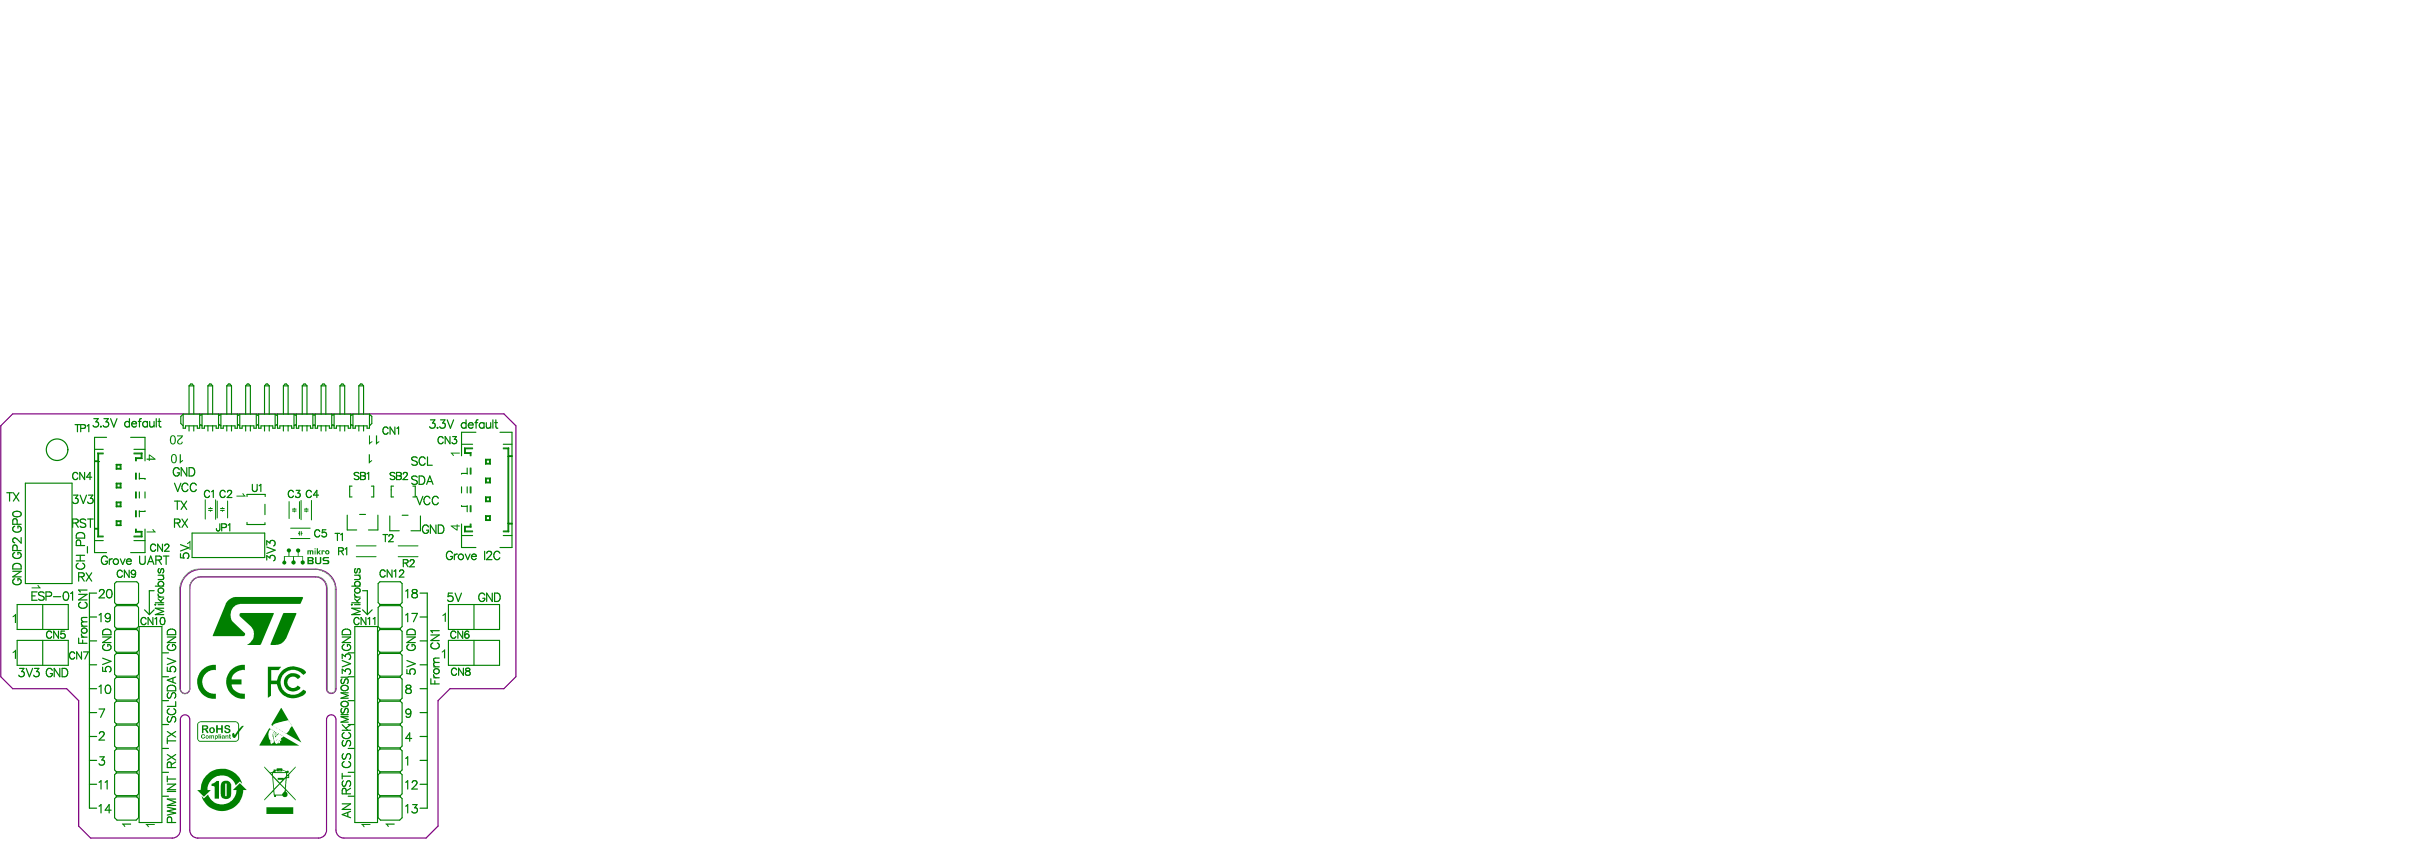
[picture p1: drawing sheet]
<svg xmlns="http://www.w3.org/2000/svg" width="858mm" height="297mm" viewBox="0 0 858 297" stroke-linecap="round" stroke-linejoin="round" font-family="sans-serif">
<path d="M65.4 203.3a7.3 7.3 0 0 1 5.5-2.5h40.5a7.1 7.1 0 0 1 7.1 7.2v35a1.66 1.66 0 0 1-1.6 1.6 1.66 1.66 0 0 1-1.7-1.6v-35.6a4 4 0 0 0-4-3.9h-40.3a4 4 0 0 0-4 3.9v35.6a1.66 1.66 0 0 1-1.6 1.6 1.66 1.66 0 0 1-1.7-1.6v-34.9a7.2 7.2 0 0 1 1.8-4.8zM63.6 253.9v38.9a2.81 2.81 0 0 1-2.8 2.8h-28.8l-4.3-4.2v-44.2l-4.2-4.2h-19l-4.2-4.3v-88.5l4.2-4.2h173.3l4.2 4.2v88.5l-4.2 4.3h-19l-4.3 4.2v44.2l-4.2 4.2h-29a2.81 2.81 0 0 1-2.8-2.8v-38.9M63.6 253.8a1.66 1.66 0 0 1 1.7-1.6 1.66 1.66 0 0 1 1.6 1.6M66.9 253.9v38.9a2.81 2.81 0 0 0 2.9 2.8h42.6a2.81 2.81 0 0 0 2.8-2.8v-38.9M115.2 253.8a1.66 1.66 0 0 1 1.7-1.6 1.66 1.66 0 0 1 1.6 1.6" fill="none" stroke="#800080" stroke-width=".42"/>
<path d="M65.2 203.3l2.3-1.9 2-.6h42.8a7.8 7.8 0 0 1 6 5.8v37.2a1.66 1.66 0 0 1-2.9-.3v-36.4a3.7 3.7 0 0 0-3.6-3.6h-41.7l-.7 .2a4.8 4.8 0 0 0-2.5 3.2v36.6a1.76 1.76 0 0 1-2 1.2 1.76 1.76 0 0 1-1.5-1.8v-35.8l.6-1.9z" fill="none" stroke="#808080" stroke-width=".35"/>
<path d="M31.6 217.7h2.5M31.6 209.2h2.5M31.6 234.5h2.5M31.6 226.1h2.5M31.6 259.8h2.5M31.6 251.4h2.5M31.6 243h2.5M31.6 276.7h2.5M31.6 268.2h2.5M31.6 285.1h2.5" fill="none" stroke="#008000" stroke-width=".42"/>
<path d="M36.4 159.8h-1.9v2.8l.3 .2M33.4 186.4h1.4l-.3 .2h-1.1zM33.4 190.7h3M34.5 186.6v2.8M34.5 189.1h1.9M34.5 189.4h1.9M34.8 189.1l-.3 .3" fill="none" stroke="#008000" stroke-width=".4"/>
<circle cx="34.8" cy="162.8" r=".2" fill="#008000"/>
<g fill="none" stroke="#008000" stroke-width=".4">
<path d="M67.3 135.5h.5l.6 .6h-1.7zM73.9 135.5h.5l.6 .6h-1.6zM80.6 135.5h.5l.6 .6h-1.7zM87.2 135.5h.5l.6 .6h-1.6zM93.9 135.5h.5l.6 .6h-1.7zM100.6 135.5h.5l.5 .6h-1.6zM107.2 135.5h.5l.6 .6h-1.7zM113.9 135.5h.5l.5 .6h-1.6zM120.5 135.5h.5l.6 .6h-1.7zM127.2 135.5h.5l.6 .6h-1.7zM33.4 158.5h3M34.5 159.8l.3 .3"/>
<path d="M47.2 159.8h2.9M50.1 159.8l-.3 .3v1.4M50.1 159.8v2M63.8 146.9v2.5M70.9 146.5l-.5-.4v5h-.8v-.9h-4.2v.9M70.9 149.8l-.5 .4M73.4 146.1h3.7M77.1 146.1v5h-.8v-.9h-4.2v.9M77.1 146.1l.4 .4 .4-.4v5M77.1 150.2l.4-.4 .4 .4M80 146.1h3.8M83.8 146.1v5h-.9v-.9h-4.1v.9"/>
<path d="M83.8 150.2l.4-.4 .4 .4M83.8 146.1l.4 .4 .4-.4v5M86.7 146.1h3.7M90.4 146.1v5h-.8v-.9h-4.2v.9M90.4 150.2l.4-.4 .4 .4M90.4 146.1l.4 .4 .4-.4v5M93.3 146.1h3.8M97.1 146.1v5h-.9v-.9h-4.1v.9M97.1 150.2l.4-.4 .4 .4M97.1 146.1l.4 .4 .4-.4v5M100 146.1h3.7M103.7 146.1v5h-.8v-.9h-4.2v.9"/>
<path d="M103.7 150.2l.4-.4 .4 .4M103.7 146.1l.4 .4 .4-.4v5M106.6 146.1h3.8M110.4 146.1v5h-.9v-.9h-2.9M110.4 150.2l.4-.4 .4 .4M110.4 146.1l.4 .4 .4-.4v5M113.3 146.1h3.7M117 146.1v5h-.8v-.9h-2.9M117 150.2l.4-.4 .5 .4M117 146.1l.4 .4 .5-.4v5M119.9 146.1h3.8M123.7 146.1v5h-.8v-.9h-3"/>
<path d="M123.7 150.2l.4-.4 .4 .4M123.7 146.1l.4 .4 .4-.4v5M126.6 146.1h3.7M130.3 146.1v5h-.8v-.9h-2.9M130.3 146.1l.9 .8v2.5l-.9 .8M163.9 158.1l.2 .2M164.1 159.7l-.2 .3M34.5 162.6h-1.1v.2h1.4M34.5 160.1h1.9M41 170.5v1.6M41 177.1v1.7M41 177.1h1.7"/>
<path d="M41 178.8h1.7M41 177.1l.3 .3M41 170.5l.3 .2M41 172.1h1.7M41 170.5h1.7M41.3 164.1v1.1h1.1v-1.1M41.3 170.7v1.2M41.3 177.4v1.1M41.3 178.5l-.3 .3M41.3 178.5h1.1M41.3 177.4h1.1M41.3 171.9l-.3 .2"/>
<path d="M41.3 170.7h1.1M41.3 171.9h1.1M41.3 164.1l-.3-.3h1.7l-.3 .3M41.3 164.1h1.1M42.4 170.7v1.2M42.4 177.4v1.1M42.4 178.5l.3 .3M42.4 171.9l.3 .2M42.7 170.5v1.6M42.7 177.1v1.7M42.7 177.1l-.3 .3M42.7 170.5l-.3 .2"/>
<path d="M47.2 160.1h2.9M47.8 161.5v1.1M47.8 166.9v2.2M47.8 173.5v2.2M47.8 161.5l.3 .3M47.8 161.5h2M48.1 161.8v.8M48.1 166.9v2.2M48.1 173.5v2.2M48.1 161.8h2M49.2 166.9v2.2M49.2 173.5v2.2"/>
<path d="M49.8 161.5l.3 .3M87.1 174.4v.8M93.6 174.4v.8M123.4 172.8v2.5h.8M123.4 171.5h.8M131 175.3h.8M131 171.5h.8M138 172.8v2.5h.8M138 171.5h.8M162.8 178.4v.2h2M164.8 167h-2v.3M171.3 162l.3 .3v1.1l-.3 .3z"/>
<path d="M171.3 168.7l.3 .2v1.2l-.3 .2zM171.3 175.3l.3 .3v1.1l-.3 .3zM41 183.7l.3 .3M41 185.4h1.7M41 183.7v1.7M41 183.7h1.7M41.3 185.2l-.3 .2M41.3 184h1.1M41.3 184v1.2M41.3 185.2h1.1M42.4 185.2l.3 .2M42.4 184v1.2"/>
<path d="M42.7 183.7l-.3 .3M42.7 183.7v1.7M47.2 189.4h2.9M47.2 189.1h2.9M47.8 180.2v2.1M47.8 186.6v1.1M47.8 187.7h2M48.1 180.2v2.1M48.1 186.6v.9M48.1 187.5h2M48.1 187.5l-.3 .2M49.2 180.2v2.1"/>
<path d="M49.8 187.7v1.4l.3 .3M50.1 187.5v1.9M50.1 187.5l-.3 .2M87.1 184.3v.7M93.5 184.4v.6M126.9 181.5h2M141.9 181.8h2.1M164.1 187.3l-.2 .3M171.3 182l.3 .2v1.2l-.3 .2zM41.1 213.2v.5l-.7 .6M41.1 205.2l-.7 .7M48.2 213.2v.5l.7 .6"/>
<path d="M48.2 205.2l.7 .7M134 213.2v.5l-.6 .6M134 205.2l-.6 .7M141.2 213.2v.5l.7 .6M141.2 205.2l.7 .7M40.4 221l.7 .7v.4l-.7 .6M40.4 229.5l.7 .6v.4l-.7 .7M40.4 237.9l.7 .6v.5l-.7 .6M48.9 221l-.7 .7v.4l.7 .6M48.9 229.5l-.7 .6v.4l.7 .7M48.9 237.9l-.7 .6v.5l.7 .6M133.4 221l.6 .7v.4l-.6 .6"/>
<path d="M133.4 229.5l.6 .6v.4l-.6 .7M133.4 237.9l.6 .6v.5l-.6 .6M141.9 221l-.7 .7v.4l.7 .6M141.9 229.5l-.7 .6v.4l.7 .7M141.9 237.9l-.7 .6v.5l.7 .6M40.4 254.8l.7 .6v.4l-.7 .6M41.1 247v.4l-.7 .6M48.2 247v.4l.7 .6M48.9 254.8l-.7 .6v.4l.7 .6M133.4 254.8l.6 .6v.4l-.6 .6M134 247v.4l-.6 .6M141.2 247v.4l.7 .6"/>
<path d="M141.9 254.8l-.7 .6v.4l.7 .6M40.4 263.2l.7 .6v.4l-.7 .7M40.4 271.6l.7 .7v.4l-.7 .6M48.9 263.2l-.7 .6v.4l.7 .7M48.9 271.6l-.7 .7v.4l.7 .6M133.4 263.2l.6 .6v.4l-.6 .7M133.4 271.6l.6 .7v.4l-.6 .6M141.9 263.2l-.7 .6v.4l.7 .7M141.9 271.6l-.7 .7v.4l.7 .6M40.4 288.5l.9 .8M41.1 280.7v.4l-.7 .6M48.2 280.7v.4l.7 .6"/>
<path d="M48.9 288.5l-.9 .8M133.4 288.5l.8 .8M134 280.7v.4l-.6 .6M141.2 280.7v.4l.7 .6M141.9 288.5l-.9 .8"/>
</g>
<g fill="none" stroke="#008000" stroke-width=".42">
<path d="M52.7 208.4h1.7M54.4 215.1l-1.7 1.7M127.9 208.4h1.7M127.9 215.1l1.7 1.7 1.7-1.7M148.2 217.7h2.5M148.2 209.2h2.5M122.8 238.7h2.1M122.8 230.3h2.1M148.2 234.5h2.5M148.2 226.1h2.5M122.8 255.6h2.1M122.8 247.2h2.1"/>
<path d="M148.2 259.8h2.5M148.2 251.4h2.5M148.2 243h2.5M122.8 272.5h2.1M122.8 264h2.1M148.2 276.7h2.5M148.2 268.2h2.5M122.8 280.9h2.1M148.2 285.1h2.5"/>
</g>
<g fill="none" stroke="#008000" stroke-width=".35">
<path d="M73.6 179.4h1.3M103.2 179.6h1.3M107.4 179.6h1.3M73.6 180.1h1.3M74.2 180.1v.3M78.5 180.1v.3M103.2 180.3h1.3M103.8 180.3v.3M105.6 187.5v1.3M106.3 187.5v1.3M106.3 188.2h.3M107.4 180.3h1.3"/>
<path d="M108 180.3v.3"/>
</g>
<circle cx="179.2" cy="184.6" r=".2" fill="#008000"/>
<g fill="none" stroke="#008000" stroke-width=".4">
<path d="M66.7 136.1v10M68.4 136.1v10M73.4 136.1v10h-2.1M75 136.1v10M80 136.1v10h-2.1M81.7 136.1v10M86.7 136.1v10h-2.1M88.3 136.1v10M93.3 136.1v10h-2.1M95 136.1v10M100 136.1v10h-2.1M101.6 136.1v10"/>
<path d="M106.6 136.1v10h-2.1M108.3 136.1v10M113.3 136.1v10h-2.1M114.9 136.1v10M119.9 136.1v10h-2M121.6 136.1v10M126.6 136.1v10h-2.1M128.3 136.1v10M37.6 154.3h-4.2v40.6h4.2M46.1 154.3h5.1v8.3M47.2 158.5h4M63.8 149.4l.8 .8"/>
<path d="M64.6 146.1v5h.8M64.6 146.1l-.8 .8M64.6 146.1h5.8M66.7 150.2v1.9M68.4 150.2v1.9M70.9 149.8l.4 .4M71.3 146.1v5h.8M71.3 146.1l-.4 .4M73.4 150.2v1.9M75 150.2v1.9M77.9 151.1h.9M80 150.2v1.9"/>
<path d="M81.7 150.2v1.9M84.6 151.1h.8M86.7 150.2v1.9M88.3 150.2v1.9M91.2 151.1h.9M93.3 150.2v1.9M95 150.2v1.9M97.9 151.1h.8M100 150.2v1.9M101.6 150.2v1.9M104.5 151.1h.9v-.9h1.2v1.9M108.3 150.2v1.9"/>
<path d="M111.2 151.1h.8v-.9h1.3v1.9M114.9 150.2v1.9M117.9 151.1h.8v-.9h1.2v1.9M121.6 150.2v1.9M124.5 151.1h.8v-.9h1.3v1.9M128.3 150.2v1.9M162.8 156.7h3.9M163.9 158.3h2.8M164.1 158.3v1.4h2M165.9 160v.8M166.1 159.7v1.1M166.1 159.7l-.2 .3"/>
<path d="M166.7 158.1h-2.8v1.9h2M167.9 152.5h-5.1v8.3M176.4 152.5h4.2v40.7h-4.2M177.5 158.1h2M177.5 158.3h2M177.5 156.7h3.1M179.5 158.1l-.3 .2v29l.3 .3M179.5 158.1v2.7M8.9 170.5h16.5v35.4h-16.5zM34.5 162.8v23.6M34.8 160.1v29M41 165.5h1.7"/>
<path d="M41 163.8v1.7M41.3 165.2l-.3 .3M42.4 165.2l.3 .3M42.7 163.8v1.7M49.2 168.8h2v.3M51.2 173.5v2.2M87.1 174.4h6.5M93.5 177.9v3.7M123.4 171.5v1.3M131.8 171.5v3.8M138 171.5v1.3M145.7 171.5h.8v3.8h-.8"/>
<path d="M162.8 171.7v2.2M164.8 165.1v2.2M164.8 171.7v2.2M164.8 178.4v2.1M165.9 165.1v2.2M165.9 171.7v2.2M165.9 178.4v2.1M166.1 165.1v2.2M166.1 171.7v2.2M166.1 178.4v2.1M171.3 175.3h1.7M171.3 177h1.7"/>
<path d="M171.3 170.3h1.7M171.3 168.7h1.7M171.3 162h1.7M171.3 163.7h1.7M171.6 176.7h1.1M171.6 175.6h1.1M171.6 168.9h1.1M171.6 170.1h1.1M171.6 163.4h1.1M171.6 162.3h1.1M172.7 162.3v1.1M172.7 168.9v1.2"/>
<path d="M172.7 175.6v1.1M172.7 176.7l.3 .3M172.7 170.1l.3 .2M172.7 163.4l.3 .3M173 162v1.7M173 168.7v1.6M173 175.3v1.7M173 175.3l-.3 .3M173 168.7l-.3 .2M173 162l-.3 .3M179.5 160.8h1.1M179.5 160.8l-.3 .2h1.4"/>
<path d="M179.5 161v23.6M47.2 190.7h4M51.2 186.6v8.3h-5.1M51.2 180.2v.2h-2M67.8 188.1h25.6v8.6h-25.6zM87.1 185h6.4M122.5 181.7v5.3h3.3M133.3 181.7v5.3h-3.3M137.5 182v5.2h3.3M148.3 182v5.2h-3.3M162.8 184.9v8.3h5.1M162.8 188.9h3.9"/>
<path d="M163.9 185.7l.2 .2M163.9 185.7v1.9h2.8M163.9 187.3h2.8M163.9 185.7h2M164.1 185.9v1.4M164.1 185.9h2M165.9 184.9v.8M165.9 185.7l.2 .2M166.1 184.9v1M171.3 182h1.7M171.3 183.6h1.7M171.6 183.4h1.1"/>
<path d="M171.6 182.2h1.1M172.7 183.4l.3 .2M172.7 182.2v1.2M173 182l-.3 .2M173 182v1.6M177.5 188.9h3.1M177.5 187.3h2M177.5 187.6h2M179.5 184.9h1.1M179.5 184.9v2.7M180.6 184.6h-1.4l.3 .3M6.1 213.3h18v8.8h-18z"/>
<path d="M15.1 213.3v8.8M40.4 205.9v6.7l.7 .6h7.1l.7-.6v-6.7M40.4 214.3v6.7M41.1 213.7h7.1M41.1 205.2h7.1M48.9 214.3v6.7M133.4 205.9v6.7l.6 .6h7.2l.7-.6v-6.7M133.4 214.3v6.7M134 213.7h7.2M134 205.2h7.2M141.9 214.3v6.7M158.2 213.3h18v8.8h-18z"/>
<path d="M167.2 213.3v8.8M6.1 225.9h18v8.8h-18zM15.1 225.9v8.8M40.4 222.7v6.8M40.4 231.2v6.7M40.4 239.6v6.7l.7 .7h7.1l.7-.7v-6.7M41.1 238.5h7.1M41.1 239h7.1M41.1 230.1h7.1M41.1 230.5h7.1M41.1 222.1h7.1M41.1 221.7h7.1"/>
<path d="M48.9 222.7v6.8M48.9 231.2v6.7M49.1 221h8v69.2h-8zM125.2 221h8v69.2h-8zM133.4 222.7v6.8M133.4 231.2v6.7M133.4 239.6v6.7l.6 .7h7.2l.7-.7v-6.7M134 238.5h7.2M134 239h7.2M134 230.1h7.2M134 230.5h7.2M134 222.1h7.2"/>
<path d="M134 221.7h7.2M141.9 222.7v6.8M141.9 231.2v6.7M158.2 225.9h18v8.8h-18zM167.2 225.9v8.8M40.4 248v6.8M40.4 256.4v6.8M41.1 255.4h7.1M41.1 255.8h7.1M41.1 247.4h7.1M48.9 248v6.8M48.9 256.4v6.8"/>
<path d="M133.4 248v6.8M133.4 256.4v6.8M134 255.4h7.2M134 255.8h7.2M134 247.4h7.2M141.9 248v6.8M141.9 256.4v6.8M40.4 264.9v6.7M40.4 273.3v6.8l.7 .6h7.1l.7-.6v-6.8M41.1 272.3h7.1M41.1 272.7h7.1M41.1 263.8h7.1"/>
<path d="M41.1 264.2h7.1M48.9 264.9v6.7M133.4 264.9v6.7M133.4 273.3v6.8l.6 .6h7.2l.7-.6v-6.8M134 272.3h7.2M134 272.7h7.2M134 263.8h7.2M134 264.2h7.2M141.9 264.9v6.7M40.4 281.7v6.8M41.1 281.1h7.1M41.3 289.3h6.7"/>
<path d="M48.9 281.7v6.8M133.4 281.7v6.8M134 281.1h7.2M134.2 289.3h6.8M141.9 281.7v6.8"/>
</g>
<g fill="none" stroke="#008000" stroke-width=".35">
<path d="M72.4 176.3v6.8M74.2 179.1v.3M76.1 176.3v6.9M76.6 176.7v6M77.8 179.4h1.3M78.5 179.1v.3M80.3 176.7v6M102 177v5.9M103.8 179.3v.3M105.6 177v5.9M106.2 176.5v6.8M108 179.3v.3"/>
<path d="M109.9 176.5v6.9M77.8 180.1h1.3M102.5 190h6.8M102.5 186.3h6.9M105.3 188.2h.3M125.7 196.4h7M125.7 192.6h7M140.5 196.4h7M140.5 192.6h7"/>
</g>
<path d="M31.6 209.2v75.9M52.7 208.4v8.4l-1.7-1.7M129.6 208.4v8.4M150.7 209.2v75.9M57.3 238.7h2.1M57.3 230.3h2.1M57.3 255.6h2.1M57.3 247.2h2.1M57.3 272.5h2.1M57.3 264h2.1M57.3 280.9h2.1" fill="none" stroke="#008000" stroke-width=".42"/>
<g fill="#008000">
<path d="M4.5 230l1.2-.8v3.2h-.5v-2.4l-.6 .4z"/>
<path d="M11.2 207.2h2.5l-.5-.7 .4-.1 .8 1.2h-3.2z"/>
<path d="M51.4 290.7h3.2v.3h-2.4l.5 .8h-.5z"/>
<path d="M51.7 187.5h2.5l-.4-.7 .3-.1 .8 1.1h-3.2z"/>
<path d="M63.4 160.3h.4v2.4l.8-.4v.3l-1 .9h-.2z"/>
<path d="M62.5 153.6h2.1l-.4 .8-.6 .6a.76 .76 0 0 0-.7 .8 .76 .76 0 0 0 .8 .7l.4-.7 .4 .1a1.03 1.03 0 0 1-1.7 .7 1.03 1.03 0 0 1 .4-1.8l.8-.9h-1.5z"/>
<path d="M52.5 160.4h.3l2.1 1.5v.3h-2.1v.4h-.3v-.4h-.8v-.4h.8zM52.8 160.8v1h1.5z"/>
<path d="M60.6 160.5a1.17 1.17 0 0 1 1.5 0 1.17 1.17 0 0 1 .3 1.5l-.1 .5a1.01 1.01 0 0 1-1.3 .9 1.01 1.01 0 0 1-.7-1.4zM60.9 160.8l-.2 1.2a.77 .77 0 0 0 .2 .8 .77 .77 0 0 0 .8 .2l.3-1.3a.78 .78 0 0 0-.1-.9 .78 .78 0 0 0-.9-.2z"/>
<path d="M60.2 153.9a1.11 1.11 0 0 1 1.4-.2 1.11 1.11 0 0 1 .4 1.3v.4a1.11 1.11 0 0 1-1 1.4 1.11 1.11 0 0 1-1.1-1.4zM60.5 154.1l-.2 1.2a.75 .75 0 0 0 .2 .9 .75 .75 0 0 0 .9 0l.2-1.1a.75 .75 0 0 0-.1-1 .75 .75 0 0 0-1 0z"/>
</g>
<path d="M73.9 173.6a.93 .93 0 0 0-1-.6 .93 .93 0 0 0-.8 .9v.6a.93 .93 0 0 0 .8 1 .93 .93 0 0 0 1-.6M74.6 173.5l.6-.5v2.5M119.5 194.4l1.4-.1 .2-.4-.1-.4-1.5-.3v2.5M120.3 194.4l.8 1.3M121.7 193.7l.6-.5v2.5" fill="none" stroke="#008000" stroke-width=".42"/>
<g fill="#008000">
<path d="M127.5 290.7h3.2v.3h-2.5l.5 .8h-.5z"/>
<path d="M130.1 160.3h.4v2.4l.8-.4v.3l-1 .9h-.2z"/>
</g>
<path d="M143.4 241.8a.6 .6 0 0 0 .3 1 1.06 1.06 0 0 1 1.2 .4 1.06 1.06 0 0 1-.1 1.3l-1 .1a.85 .85 0 0 1-.7-.9 .85 .85 0 0 1 .9-.7l.5-.2a.6 .6 0 0 0 .3-1z" fill="none" stroke="#008000" stroke-width=".42"/>
<g fill="#008000">
<path d="M155.9 229.8l1.1-.7v3.2h-.4v-2.5l-.7 .4z"/>
<path d="M156.1 216.9l1.2-.7v3.2h-.4v-2.5l-.7 .4z"/>
<path d="M4.5 217.3l1.2-.7v3.2h-.5v-2.5l-.6 .5z"/>
</g>
<g fill="none" stroke="#008000" stroke-width=".42">
<path d="M4.6 180.8a1.89 1.89 0 0 1 2.9 .4v.3a1.71 1.71 0 0 1-3 0zM4.6 199.3a1.65 1.65 0 0 1 2.9 .4v1h-3zM5.2 185.6a1.08 1.08 0 0 0-.7 1.3 1.08 1.08 0 0 0 1.1 .8h.7a1.06 1.06 0 0 0 1.2-1 1.06 1.06 0 0 0-1.2-1.1v.7M6.1 185v-1.3a.78 .78 0 0 0-.8-.7 .78 .78 0 0 0-.8 .7v1.3h3M4.5 201.5h3l-3 2h3M5.2 204.2a1.08 1.08 0 0 0-.7 1.2 1.08 1.08 0 0 0 1.1 .9h.7a1.06 1.06 0 0 0 1.2-1.1 1.06 1.06 0 0 0-1.2-1v.7M59 235.4v1.4l1.3 .1a1.04 1.04 0 0 1 0-1.6 1.04 1.04 0 0 1 1.5 .2 1.04 1.04 0 0 1-.4 1.6M59 224.7h3l-3 2h3M59 232.2l3 1.1-3 1.1M59.2 222.5a1.65 1.65 0 0 1 2.8 .4v1h-3zM59.7 227.4a1.08 1.08 0 0 0-.7 1.2 1.08 1.08 0 0 0 1.1 .9h.8a1.06 1.06 0 0 0 1.1-1.1 1.06 1.06 0 0 0-1.1-1v.7M34.9 250.1h2l-1.4 3"/>
<path d="M35.1 258.8l.5-.7 1 .3a.91 .91 0 0 1-.3 1.3l-1.4 1.4h2M59 258.1l3 1.9M59.4 252.8a1.11 1.11 0 0 0-.4 1.1 1.11 1.11 0 0 0 .7 .9l.4-.3 .6-1.4 .9-.3a1.29 1.29 0 0 1 0 2M59.7 250a1.08 1.08 0 0 0-.7 1.3 1.08 1.08 0 0 0 1.1 .8h.8a1.08 1.08 0 0 0 1.1-.8 1.08 1.08 0 0 0-.7-1.3M62 247.5v1.7h-3M62 258.1l-3 1.9M59 279.2h3M59 276.6h3l-3 2h3M59 274.8h3M59 260.4v1.9M59 273.8v2M59 261.4h3"/>
<path d="M59 284.7l3 .7-3 .7 3 .7-3 .7M60.6 290.2v-1.3a.78 .78 0 0 0-.8-.7 .78 .78 0 0 0-.8 .7v1.3h3M62 281.9h-3l3 1.1-3 1.1h3"/>
</g>
<path d="M66 191.5l1.2-.7v3.2h-.3v-2.5l-.8 .5z" fill="#008000"/>
<g fill="none" stroke="#008000" stroke-width=".42">
<path d="M2.4 173.8h2M3.4 173.8v3M4.7 173.8l2 3M6.7 173.8l-2 3M25.9 174.7h1.6l-.9 1.1a.98 .98 0 0 1 .8 1.6 .98 .98 0 0 1-1.8-.3M27.4 167.3a.93 .93 0 0 0-1-.6 .93 .93 0 0 0-.8 .9v.6a.93 .93 0 0 0 .8 1 .93 .93 0 0 0 1-.6M28.3 174.7l1.1 2.9 1.1-2.9M29.8 166.7v2.5l-1.6-2.5v2.5M31.2 174.7h1.5l-.8 1.1a.98 .98 0 0 1 .7 1.6 .98 .98 0 0 1-1.7-.3M32.4 168.3h-1.9l1.3-1.6v2.5M5.2 194.9a1.08 1.08 0 0 0-.7 1.2 1.08 1.08 0 0 0 1.1 .9h.7a1.06 1.06 0 0 0 1.2-1 1.06 1.06 0 0 0-1.2-1.1v.7M6.1 194.2v-1.2a.78 .78 0 0 0-.8-.8 .78 .78 0 0 0-.8 .8v1.2h3"/>
<path d="M7.5 189.6v2l-1.4-1.4a.89 .89 0 0 0-1.5-.1l-.1 .8 .7 .6M94.1 192.3v-1.5l1.1 .8a.98 .98 0 0 1 1.6-.7 .98 .98 0 0 1-.3 1.7M94.1 197.6v-1.6l1.1 .9a.98 .98 0 0 1 1.6-.8 .98 .98 0 0 1-.3 1.8M94.1 193l3 1.1-3 1.1M27.7 203.5l1.7-.2 .3-.4-.1-.5-.6-.3h-1.3v2.9M28.7 203.5l1 1.5M30.4 202.1l2 2.9M32.4 202.1l-2 2.9M35.1 208.7l.5-.7 1 .3a.91 .91 0 0 1-.3 1.2l-1.4 1.4h2M38 208.1a.96 .96 0 0 1 1.4 .4 1.49 1.49 0 0 1-1 2.4 1.88 1.88 0 0 1-.4-2.8zM18.2 223.2a.93 .93 0 0 0-1-.6 .93 .93 0 0 0-.8 1v.6a.93 .93 0 0 0 .8 1 .93 .93 0 0 0 1-.6M18.4 236.5a1.09 1.09 0 0 0-1.2-.7 1.09 1.09 0 0 0-.9 1.1v.7a1.06 1.06 0 0 0 1.1 1.2 1.06 1.06 0 0 0 1-1.2h-.7"/>
<path d="M20.6 222.6v2.6l-1.7-2.6v2.6M21.1 235.8v2.9l-2-2.9v2.9M21.9 235.8h1a1.57 1.57 0 0 1 1 1.5 1.57 1.57 0 0 1-1 1.4h-1zM22.8 222.6h-1.2l-.1 1.1a.9 .9 0 0 1 1.3 0 .9 .9 0 0 1-.2 1.3 .9 .9 0 0 1-1.3-.3M26.3 230.6a.93 .93 0 0 0-1-.6 .93 .93 0 0 0-.8 .9v.6a.93 .93 0 0 0 .8 1 .93 .93 0 0 0 1-.6M28.7 230v2.5l-1.6-2.5v2.5M29.4 230h1.7l-1.2 2.5M61 239.2v1.5M62 238.8l-3 1.2 3 1.1M120.3 238.9h2.5M120.7 239.5l-.4 .6 .4 1.1 .6-.3 .4-1.2 .4-.2h.4l.3 .6-.3 1.1M120.7 232.4v-1.6l1.1 .9a.98 .98 0 0 1 1.6-.8 .98 .98 0 0 1-.3 1.7"/>
<path d="M120.7 237.6v-1.5l1.1 .8a.98 .98 0 0 1 1.6-.7 .98 .98 0 0 1-.3 1.7M120.7 233l3 1.1-3 1.2M120.7 224.7h3l-3 2h3M120.9 222.5a1.65 1.65 0 0 1 2.8 .4v1h-3zM121.4 227.4a1.08 1.08 0 0 0-.7 1.2 1.08 1.08 0 0 0 1.1 .9h.8a1.06 1.06 0 0 0 1.1-1.1 1.06 1.06 0 0 0-1.1-1v.7M34.9 242.3l.7-.6v2.9M37.5 241.8a.96 .96 0 0 1 1.4 .5 1.49 1.49 0 0 1-1 2.3 1.88 1.88 0 0 1-.4-2.8zM59.2 242.3a1.65 1.65 0 0 1 2.8 .4v1h-3zM59.4 244.4a1.11 1.11 0 0 0-.4 1 1.11 1.11 0 0 0 .7 .9l.4-.3 .6-1.4 .9-.2a1.29 1.29 0 0 1 0 1.9M120.3 252.1h2.5M120.4 242.2a1.26 1.26 0 0 1 1.6-.5 1.26 1.26 0 0 1 .7 1.5 1.26 1.26 0 0 1-1.5 .5 1.26 1.26 0 0 1-.8-1.5zM120.4 247.9a1.26 1.26 0 0 1 1.6-.5 1.26 1.26 0 0 1 .7 1.4 1.26 1.26 0 0 1-1.5 .5 1.26 1.26 0 0 1-.8-1.4z"/>
<path d="M120.7 249.9l-.4 .6 .4 1.1 .6-.3 .6-1.3 .6-.1 .3 .6-.3 1.1M120.7 257.6h3M120.7 255.7l2 1.9M121.4 258.5a1.08 1.08 0 0 0-.7 1.2 1.08 1.08 0 0 0 1.1 .9h.8a1.08 1.08 0 0 0 1.1-.9 1.08 1.08 0 0 0-.7-1.2M122.8 252.8h-2.5l2.5 1-2.5 1h2.5M122.8 244.4h-2.5l2.5 1-2.5 .9h2.5M123.7 255.7l-1.7 1.2M145 251.1a1.39 1.39 0 0 1-1.2 2l-.5-.4M34.9 276l.7-.6v3M35.2 267h1.6l-.9 1.1a.98 .98 0 0 1 .7 1.6 .98 .98 0 0 1-1.7-.3M37.1 276l.7-.6v3M59 266.2l3 2"/>
<path d="M60.4 270.8l-.1-1.7-.4-.3-.6 .2-.3 .5v1.3h3M62 268.8l-1.6 1M62 266.2l-3 2M120.7 272.8v2M120.7 273.8h3M121.1 261.2a1.11 1.11 0 0 0-.4 1.1 1.11 1.11 0 0 0 .7 .9l.4-.3 .6-1.4 .9-.3a1.29 1.29 0 0 1 0 2M121.1 265.9a1.11 1.11 0 0 0-.4 1 1.11 1.11 0 0 0 .7 .9l.4-.2 .6-1.4 .9-.3a1.29 1.29 0 0 1 0 1.9M121.1 275.5a1.11 1.11 0 0 0-.4 1 1.11 1.11 0 0 0 .7 .9l.4-.3 .6-1.4 .9-.2a1.29 1.29 0 0 1 0 1.9M121.4 268.7a1.08 1.08 0 0 0-.7 1.2 1.08 1.08 0 0 0 1.1 .9h.8a1.08 1.08 0 0 0 1.1-.9 1.08 1.08 0 0 0-.7-1.2M123.7 278.1l-1.6 1M143.1 267.5l.7-.5v2.9M145.2 260.5h-2.1l1.4-1.9v2.9"/>
<path d="M120.7 283.6h3l-3 1.9h3M122.1 280.1l-.1-1.7-.4-.3-.6 .1-.3 .6v1.3h3M122.7 286.7v1.4M123.7 286.2l-3 1.2 3 1.1"/>
<circle cx="144" cy="251" r=".92"/>
</g>
<g fill="#008000">
<path d="M43 290.5h3.2v.4h-2.4l.4 .6-.3 .2z"/>
<path d="M83.4 174.9h2.6l-.5-.9h.4l.7 1.2h-3.2z"/>
</g>
<path d="M79.4 173.6a.93 .93 0 0 0-1-.6 .93 .93 0 0 0-.8 .9v.6a.93 .93 0 0 0 .8 1 .93 .93 0 0 0 1-.6M80.3 173.6l.4-.6h.5l.5 .5-.4 .8-1.2 1.2h1.7" fill="none" stroke="#008000" stroke-width=".42"/>
<path d="M111 193.4h.3v.4h-.3zM111.7 193.4h.5v1.3l.5-.5h.5l-.6 .6 .6 .8h-.5l-.5-.7v.7h-.5zM101.3 193.7a.79 .79 0 0 1 1.3 .2 .79 .79 0 0 1-.5 1.1v1.2h3v-1.2a.78 .78 0 0 1-.7-1 .78 .78 0 0 1 1.2-.4 .78 .78 0 0 1 .1 1.1l-.4 .3v1.2h1.6v1.4a.75 .75 0 0 1 .7 1 .75 .75 0 0 1-1.1 .4 .75 .75 0 0 1-.2-1.1l.4-.3v-1.2h-3v1.2a.79 .79 0 0 1 .5 1.2 .79 .79 0 0 1-1.3 0 .79 .79 0 0 1 .5-1.2v-1.2h-2.9v1.2a.75 .75 0 0 1 .6 .9 .75 .75 0 0 1-.8 .6 .75 .75 0 0 1-.7-.7l.6-.7v-1.5h1.6v-1.3l-.6-.5zM114.7 194.8a.8 .8 0 0 1 1.6 0 .8 .8 0 0 1-1.6 0zM108.4 194.2h2.1l.1 1.4h-.5v-1.1h-.4v1.1h-.4v-1.1h-.4v1.1h-.5zM111 194.2h.3v1.4h-.3zM113.4 194.2h1l.1 .2v.3l-.6-.3v1.2h-.5zM115.1 194.8a.4 .4 0 0 0 .8 0 .4 .4 0 0 0-.8 0zM108.4 196.5h1.7l.4 .3a.58 .58 0 0 1-.1 1l.3 .4-.2 .8h-2.1zM111.1 196.5h.6v1.8l.2 .3 .9-.1v-2h.5v2a1.21 1.21 0 0 1-1.1 .5 1.21 1.21 0 0 1-1.1-.8zM113.9 196.8l.4-.3h1.8v.4h-1.5l-.2 .3v.3h1.3a.78 .78 0 0 1 .5 .9 .78 .78 0 0 1-.7 .6h-1.6v-.4l1.6-.1a.85 .85 0 0 0-1.3-.5l-.4-.6zM109 196.9v.6l1.1-.1-.2-.5zM109 198v.5h1.1l-.1-.5z" fill="#008000"/>
<path d="M103.5 173.6a.93 .93 0 0 0-1-.6 .93 .93 0 0 0-.8 .9v.6a.93 .93 0 0 0 .8 1 .93 .93 0 0 0 1-.6M104.5 173h1.3l-.7 .9a.84 .84 0 0 1 .6 1.4 .84 .84 0 0 1-1.5-.3M109.9 173.6a.93 .93 0 0 0-1.1-.6 .93 .93 0 0 0-.8 .9v.6a.93 .93 0 0 0 .8 1 .93 .93 0 0 0 1.1-.6M112.4 174.7h-1.8l1.2-1.7v2.5M112.8 187.5a.93 .93 0 0 0-1-.6 .93 .93 0 0 0-.8 1v.6a.93 .93 0 0 0 .7 .9 .93 .93 0 0 0 1.1-.6M115 186.9h-1.2l-.2 1.1a.9 .9 0 0 1 1.4 0 .9 .9 0 0 1-.2 1.3 .9 .9 0 0 1-1.3-.4M118.2 188.2h1.7M119 188.2v2.5M120.2 188.6l.6-.4v2.5" fill="none" stroke="#008000" stroke-width=".42"/>
<path d="M136 290.5h3.2v.4h-2.4l.4 .6-.4 .2z" fill="#008000"/>
<g fill="none" stroke="#008000" stroke-width=".42">
<path d="M126.6 167l-.6-.3-1.1 .3 .3 .6 1.2 .5 .2 .4v.3l-.6 .4-1.1-.4M127.2 166.7l1.6 .2 .1 .5-.6 .5 .6 .4-.2 .8-1.5 .1zM127.2 167.9h1.1M129.5 167.1l.6-.4v2.5M139.3 167l-.6-.3-1.1 .3 .3 .6 1.2 .5 .2 .4v.3l-.6 .4-1.1-.4M139.9 166.7l1.6 .2 .1 .5-.6 .5 .6 .4-.3 .8-1.4 .1zM139.9 167.9h1.1M142.3 167.3l.4-.6h.5l.5 .4-.4 .9-1.2 1.2h1.7M135.1 188.6h1.7M135.9 188.6v2.5M137.2 189.2l.5-.6h.5l.5 .5-.4 .8-1.2 1.2h1.7M135.9 201.7a.93 .93 0 0 0-1.1-.6 .93 .93 0 0 0-.7 .9v.6a.93 .93 0 0 0 .7 1 .93 .93 0 0 0 1.1-.6"/>
<path d="M138.3 201.1v2.5l-1.7-2.5v2.5M139 201.5l.6-.4v2.5M141 201.7l.5-.6h.4l.5 .4-.3 .9-1.3 1.2h1.7M143.1 208.5l.7-.5v2.9M145.6 208.1a.6 .6 0 0 0 .3 1 1.06 1.06 0 0 1 1.1 .4 1.06 1.06 0 0 1 0 1.3l-1 .1a.85 .85 0 0 1-.8-.9 .85 .85 0 0 1 .9-.8l.6-.1a.6 .6 0 0 0 .3-1zM143.1 276l.7-.6v3M145.4 276.1l.6-.7 1 .3a.91 .91 0 0 1-.3 1.3l-1.4 1.4h2"/>
</g>
<g fill="#008000">
<path d="M132.6 153.6h.4v2.5l.8-.5v.4l-.9 .8h-.3z"/>
<path d="M130.2 153.6h.3v2.5l.8-.5v.4l-.9 .8h-.2z"/>
</g>
<g fill="none" stroke="#008000" stroke-width=".42">
<path d="M159.6 209.2h-1.4l-.1 1.3a1.04 1.04 0 0 1 1.5 0 1.04 1.04 0 0 1-.2 1.5 1.04 1.04 0 0 1-1.5-.4M160.5 209.2l1.2 3 1.1-3M160.8 223.2a.93 .93 0 0 0-1-.6 .93 .93 0 0 0-.8 1v.6a.93 .93 0 0 0 .8 1 .93 .93 0 0 0 1-.6M161.1 236.3a.93 .93 0 0 0-1.1-.6 .93 .93 0 0 0-.7 1v.6a.93 .93 0 0 0 .7 .9 .93 .93 0 0 0 1.1-.6M163.2 222.6v2.6l-1.7-2.6v2.6M163.5 235.7v2.5l-1.7-2.5v2.5M164.4 235.8v.8l.7 .2a.73 .73 0 0 1 .8 .7 .73 .73 0 0 1-.6 .7l-.9-.1-.2-.3a1.26 1.26 0 0 1 1.4-1.2l.1-.5a.96 .96 0 0 0-1.3-.3zM165.4 223l-.1-.2a.82 .82 0 0 0-1.3 .3l-.1 1.2"/>
<circle cx="164.7" cy="224.4" r=".79"/>
</g>
<path d="M159 159.7h3.2v.3h-2.5l.5 .8-.5 .1z" fill="#008000"/>
<g fill="none" stroke="#008000" stroke-width=".42">
<path d="M26.5 149.8h1.7M27.3 149.8v2.5M28.5 151.1l1.4-.1 .3-.4-.2-.6-1.5-.2v2.5M30.7 150.3l.6-.5v2.5M151.9 148.1h1.5l-.8 1.1a.98 .98 0 0 1 .7 1.6 .98 .98 0 0 1-1.7-.3M154.2 150.9h.3zM155.4 148.1h1.6l-.9 1.1a.98 .98 0 0 1 .8 1.6 .98 .98 0 0 1-1.8-.3M156.3 154.6a.93 .93 0 0 0-1-.6 .93 .93 0 0 0-.8 1v.6a.93 .93 0 0 0 .8 .9 .93 .93 0 0 0 1-.6M157.8 148.1l1.1 3 1.1-3M158.7 154v2.5l-1.6-2.5v2.5M159.7 154h1.3l-.7 1a.84 .84 0 0 1 .6 1.3 .84 .84 0 0 1-1.5-.2M164.4 149.5a.94 .94 0 0 0-1.4-.1 .94 .94 0 0 0 0 1.4 .94 .94 0 0 0 1.4-.2"/>
<path d="M164.4 148.1v3M165.2 149.9v.3a.91 .91 0 0 0 .7 .9 .91 .91 0 0 0 1-.5M165.3 149.5a.82 .82 0 0 1 1-.4 .82 .82 0 0 1 .6 .8h-1.7zM167.5 149.1h1M168.7 148.1l-.6 .2-.1 .4v2.4M170.8 149.5a.94 .94 0 0 0-1.4-.1 .94 .94 0 0 0 0 1.4 .94 .94 0 0 0 1.4-.2M170.8 149.1v2M171.6 149.1l.1 1.8 .7 .2 .7-.6M173.1 149.1v2M173.9 148.1v3M174.5 149.1h1M174.9 148.1v2.4l.2 .4 .5 .2"/>
<path d="M61.6 176.8h1.9M62.5 176.8v2.9M63.9 176.8l2 2.9M65.9 176.8l-2 2.9M25.6 184.5l1.7-.1 .3-.5-.1-.5-.6-.3h-1.3v3M26.6 184.5l1 1.6M30.2 183.5a1.11 1.11 0 0 0-1-.4 1.11 1.11 0 0 0-.9 .7l.2 .4 1.5 .6 .2 .8a1.3 1.3 0 0 1-1.9 0M30.9 183.1h2M31.9 183.1v3M54.9 192.6a.93 .93 0 0 0-1-.7 .93 .93 0 0 0-.8 1v.6a.93 .93 0 0 0 .8 1 .93 .93 0 0 0 1-.6M57.3 192v2.5l-1.7-2.5v2.5M58.1 192.6l.5-.6h.5l.5 .4-.4 .9-1.2 1.2h1.7"/>
<path d="M61.6 184.5l1.6-.1 .3-.5-.1-.5-.6-.3h-1.2v3M62.5 184.5l1 1.6M63.7 195.3v1.4l1.2 .2a1.04 1.04 0 0 1 0-1.6 1.04 1.04 0 0 1 1.6 .2 1.04 1.04 0 0 1-.4 1.5M63.7 192.1l2.9 1.2-2.9 1.1M64.2 183.1l2 3M66.2 183.1l-2 3M51.5 218.4a.93 .93 0 0 0-1-.6 .93 .93 0 0 0-.8 1v.6a.93 .93 0 0 0 .8 1 .93 .93 0 0 0 1-.6M53.9 217.8v2.6l-1.7-2.6v2.6M54.6 218.3l.6-.5v2.6M56.9 218a.82 .82 0 0 1 1.2 .3l.1 .6a1.09 1.09 0 0 1-1 1.5 1.61 1.61 0 0 1-.3-2.4zM36.2 235.4v1.4l1.3 .1a1.04 1.04 0 0 1-.1-1.6 1.04 1.04 0 0 1 1.6 .2 1.04 1.04 0 0 1-.4 1.6M36.2 232.2l3 1.1-3 1.1"/>
<path d="M36.2 224.7h3l-3 2h3M36.3 222.5a1.65 1.65 0 0 1 2.9 .4v1h-3zM36.9 227.4a1.08 1.08 0 0 0-.7 1.2 1.08 1.08 0 0 0 1.1 .9h.7a1.06 1.06 0 0 0 1.2-1.1 1.06 1.06 0 0 0-1.2-1v.7M34.9 284.4l.7-.6v3M39.2 285.8h-2.1l1.4-2v3"/>
</g>
<g fill="#008000">
<path d="M72.7 273.7a7.4 7.4 0 0 1 12.8 2.8l-.9-.8-1.4 1.4-1.2-2-1.4-1-1.6-.5-2.2 .1a5.1 5.1 0 0 0-2.9 2.4l-.5 1-.2 1.6h1.2l-2.5 2.4-2.3-2.4h1.1a8.1 8.1 0 0 1 2-5zM71.1 280.8l.8 .9 1.6-1.4 .7 1.5 1.3 1.2 1.3 .6 1.5 .2a5.1 5.1 0 0 0 5.1-5.1h-1.2l2.4-2.4 2.5 2.4h-1.3a7.5 7.5 0 0 1-6.5 7.4 7.5 7.5 0 0 1-8.2-5.3zM78.3 275.9a1.91 1.91 0 0 1 2.1-.4 1.91 1.91 0 0 1 1.2 1.8v2.8a1.5 1.5 0 0 1-1.3 1.7 1.88 1.88 0 0 1-2.5-1.8v-2.8zM74.6 276.5l1-.3 .7-.7h1v6.3h-1.6v-4.1l-.1-.3-1-.1zM79.5 276.5v4.3l.4 .1 .1-4.4z"/>
<path d="M69.9 254.9l.9-.5h12.4l.6 .3 .5 .7 .1 1.7a1.63 1.63 0 0 1 1.6-.9l-1.6 2v2.4l-.4 .7-.7 .4h-12.9l-.8-.9v-5.4zM70 255.2l-.1 5.6 .5 .5h13l.6-.6v-2l-.3 .5a1.12 1.12 0 0 1-1.5 1 .91 .91 0 0 1-.3-.9 .91 .91 0 0 1 .6-.7l.4 .6a3.3 3.3 0 0 0 1.1-3.6l-.7-.8h-12.7zM71.3 256l1.6-.1a.77 .77 0 0 1 .5 .8 .77 .77 0 0 1-.6 .7h.1a.72 .72 0 0 1 .5 .5 .72 .72 0 0 1-.2 .8l-.9-1.2h-.5v1l-.5 .2zM73.7 257.6a1.1 1.1 0 0 1 2.2 0 1.1 1.1 0 0 1-2.2 0zM79.3 256.1l.3-.1a.85 .85 0 0 1 1-.2 .85 .85 0 0 1 .5 .8h-.4a.48 .48 0 0 0-.5-.4 .48 .48 0 0 0-.4 .6l1.3 .4 .2 .8a1.09 1.09 0 0 1-1.2 .7 1.09 1.09 0 0 1-.9-1.1h.2a.76 .76 0 0 0 .6 .5 .76 .76 0 0 0 .7-.3l-.1-.3a1.28 1.28 0 0 1-1.4-1.2zM76.3 255.9h.5v1h1.2v-.9l.2-.2 .3 .1-.1 2.8-.3-.1-.1-1.2h-1.2v1.2h-.5zM75.8 259.4l.3 .2a.53 .53 0 0 1 .7 0 .53 .53 0 0 1 0 .8 .53 .53 0 0 1-.7 0v.5h-.3zM72.5 260a.6 .6 0 0 1 1.2 0 .6 .6 0 0 1-1.2 0zM74.4 257.1a.58 .58 0 0 0-.1 .9 .58 .58 0 0 0 .9-.1v-.4a.46 .46 0 0 0-.3-.5 .46 .46 0 0 0-.5 .1zM71.2 259.2l.2-.1a.48 .48 0 0 1 .6 0 .48 .48 0 0 1 .2 .5l-.3-.2a.5 .5 0 0 0-.7 .4 .5 .5 0 0 0 .6 .5l.4-.4a.65 .65 0 0 1-.7 .8 .65 .65 0 0 1-.6-.9zM73.9 259.4l1.5 .1 .1 1h-.3v-.8h-.3l-.1 .9h-.3v-.9h-.3v.8l-.3 .1zM78.3 259.7a.64 .64 0 0 1 .9-.1 .64 .64 0 0 1-.1 1l-.1-.2a.39 .39 0 0 1-.5 .2 .39 .39 0 0 1-.2-.4 .39 .39 0 0 1 .5-.3l.1-.2zM71.8 256.3v.7l1.1-.1-.1-.6zM79.5 259.5l1.1 .1v1h-.3v-.9h-.4v.8h-.4zM81 259l.4 .5-.2 .8h.3v.3l-.6-.3-.2-.8zM77.1 259.1h.3l-.1 1.5-.2-.1zM72.9 259.7v.6h.4l.1-.5zM76.1 260a.32 .32 0 0 0 .6 0 .32 .32 0 0 0-.6 0zM77.8 259.4l.2 .1-.1 1.1-.2-.2zM78.5 260.2l.2 .2 .3-.4zM77.7 259.1l.3 .1z"/>
</g>
<g fill="none" stroke="#008000" stroke-width=".42">
<path d="M136.9 151.2a.93 .93 0 0 0-1.1-.6 .93 .93 0 0 0-.7 1v.6a.93 .93 0 0 0 .7 1 .93 .93 0 0 0 1.1-.6M139.3 150.6v2.6l-1.7-2.6v2.6M140 151.1l.6-.5v2.6M89 170.9v1.8a.85 .85 0 0 0 .9 .7 .85 .85 0 0 0 .8-.7v-1.8M91.4 171.4l.6-.5v2.5M77.6 184.8l-.2 2.3-.3 .2-.5-.1-.3-.7M78.2 186.1l1.5-.1 .2-.4-.1-.6-1.6-.2v2.5M80.5 185.3l.6-.5v2.5M142.3 198.6l1.4-.1 .3-.3-.2-.5-1.5-.3v2.6M143.1 198.6l.9 1.4M144.7 198l.4-.6h.5l.5 .5-.4 .9-1.2 1.2h1.7M126.7 218.4a.93 .93 0 0 0-1.1-.6 .93 .93 0 0 0-.7 1v.6a.93 .93 0 0 0 .7 1 .93 .93 0 0 0 1.1-.6"/>
<path d="M129.1 217.8v2.6l-1.7-2.6v2.6M129.8 218.3l.6-.5v2.6M131.6 218.3l.6-.5v2.6M143.5 236.2v1.4l1.3 .2a1.04 1.04 0 0 1 0-1.6 1.04 1.04 0 0 1 1.5 .2 1.04 1.04 0 0 1-.4 1.5M143.5 233l3 1.1-3 1.2M143.5 224.7h3l-3 2h3M143.7 222.5a1.65 1.65 0 0 1 2.8 .4v1h-3zM144.2 227.4a1.08 1.08 0 0 0-.7 1.2 1.08 1.08 0 0 0 1.2 .9h.7a1.06 1.06 0 0 0 1.1-1.1 1.06 1.06 0 0 0-1.1-1v.7M152 239.4v1.9h3M152 224h3l-3 2h3M152.7 226.8a1.08 1.08 0 0 0-.7 1.2 1.08 1.08 0 0 0 1.1 .9h.7a1.08 1.08 0 0 0 1.2-.9 1.08 1.08 0 0 0-.7-1.2M153 239.1h2"/>
<path d="M153 238a.95 .95 0 0 0 .8 1.1M153 235.2h2M153.5 233.7l-.5 .4 .1 .7 .4 .4M153.5 233.7h1.5M155 232.2l-1.9 .1-.1 .7 .5 .7M155 222.5h-3l.6 .7M153.4 240.1v1.2M143.1 284.4l.7-.6v3M145.6 283.8h1.5l-.8 1.2a.98 .98 0 0 1 .7 1.6 .98 .98 0 0 1-1.7-.4"/>
<circle cx="154" cy="236.8" r=".96"/>
</g>
<path d="M159 185.4h2.1v-.4h.3v.4h.8v.3h-.8v1.5h-.3l-2.1-1.6zM159.7 185.7l1.4 1v-1z" fill="#008000"/>
<g fill="none" stroke="#008000" stroke-width=".42">
<path d="M26.9 197.9h3M26.9 195.9h3M27 188.4a1.65 1.65 0 0 1 2.9 .5v.9h-3zM27.6 198.7a1.08 1.08 0 0 0-.7 1.2 1.08 1.08 0 0 0 1.1 .9h.7a1.08 1.08 0 0 0 1.2-.9 1.08 1.08 0 0 0-.7-1.2M28.3 195.9v2M28.5 192.5v-1.3a.78 .78 0 0 0-.8-.7 .78 .78 0 0 0-.8 .7v1.3h3M30.8 192.8v2.3M27.7 209.7h3l-3 1.9h3M28.5 212.5a1.08 1.08 0 0 0-.8 1.2 1.08 1.08 0 0 0 1.2 .9h.7a1.08 1.08 0 0 0 1.1-.9 1.08 1.08 0 0 0-.7-1.2M29.3 219.4l-.6 .4v.4l.6 .7M29.3 219.4h1.4M30.7 217.8l-1.8 .2-.2 .7 .6 .7"/>
<path d="M30.7 208.2h-3l.6 .7M34.9 217l.7-.6v3M38.9 217.4a1.39 1.39 0 0 1-1.1 2l-.6-.5M54.7 213.3h.2zM54.8 212.7h3M54.8 206.8h3M55.8 213.3h2M55.8 211.2l1.4 1.5M55.8 210.6h2M55.8 209.5a.95 .95 0 0 0 .8 1.1M55.8 202.9h2M56.2 200.6a.89 .89 0 0 0 0 1.5l.3-.1 .4-1.3 .4-.1a.89 .89 0 0 1 0 1.5"/>
<path d="M56.2 206.8a.94 .94 0 0 1-.1-1.4 .94 .94 0 0 1 1.4 0 .94 .94 0 0 1-.2 1.4M57.2 202.9l.6 .7-.2 .7-1.8 .2M57.8 214.6h-3l3 1.1-3 1.1h3M57.8 211.1l-1.2 1M27.7 225.1v1.8h3M28.7 224.8h2M28.7 223.7a.95 .95 0 0 0 .9 1.1M28.7 220.9h2M29.2 225.8v1.1"/>
<circle cx="38" cy="217.3" r=".92"/>
<circle cx="56.7" cy="208.3" r=".98"/>
<circle cx="29.7" cy="222.4" r=".98"/>
</g>
<path d="M81.2 236.6a6.2 6.2 0 0 1 5.2-2.1v1.9l-.9-.1a5.1 5.1 0 0 0-3.4 2.1l-.4 1.3h3.5v1.8h-3.5a3.1 3.1 0 0 0 2.2 2.8l2.5 .4-.1 1.8a6 6 0 0 1-5.9-3.2 6 6 0 0 1 .8-6.7zM71.3 236.3a5.9 5.9 0 0 1 4.9-1.7v1.8h-.4a4.2 4.2 0 0 0-4.5 4.4 4.2 4.2 0 0 0 4.9 3.9l-.2 1.8a6 6 0 0 1-5.9-3.5 6 6 0 0 1 1.2-6.7z" fill="#008000"/>
<g fill="none" stroke="#008000" stroke-width=".42">
<path d="M33.1 147.7h1.5l-.8 1.1a.98 .98 0 0 1 .7 1.6 .98 .98 0 0 1-1.7-.3M35.5 150.5h.2zM36.7 147.7h1.5l-.8 1.1a.98 .98 0 0 1 .7 1.6 .98 .98 0 0 1-1.7-.3M39 147.7l1.1 2.9 1.2-2.9M45.7 149.1a.94 .94 0 0 0-1.4-.1 .94 .94 0 0 0 0 1.4 .94 .94 0 0 0 1.4-.2M45.7 147.7v2.9M46.5 149.5v.3a.91 .91 0 0 0 .6 .8 .91 .91 0 0 0 1-.4M46.6 149.1a.82 .82 0 0 1 .9-.4 .82 .82 0 0 1 .6 .8h-1.6zM48.8 148.7h1M49.9 147.7l-.6 .1-.1 .5v2.3M52 149.1a.94 .94 0 0 0-1.4-.1 .94 .94 0 0 0 0 1.4 .94 .94 0 0 0 1.4-.2M52 148.7v1.9"/>
<path d="M52.8 148.7l.1 1.8 .7 .1 .8-.5M54.4 148.7v1.9M55.1 147.7v2.9M55.7 148.7h1M56.2 147.7v2.4l.1 .4 .6 .1M146.9 175.1l1.2 2.9 1.1-2.9M147.2 168.3a1.11 1.11 0 0 0-1.1-.4 1.11 1.11 0 0 0-.9 .7l.3 .5 1.4 .5 .3 .9a1.3 1.3 0 0 1-2 0M147.2 161.6a1.11 1.11 0 0 0-1.1-.5 1.11 1.11 0 0 0-.9 .8l.3 .4 1.4 .6 .3 .8a1.3 1.3 0 0 1-2 0M147.9 167.9h1a1.57 1.57 0 0 1 1 1.5 1.57 1.57 0 0 1-1 1.5h-1zM150 161.9a1.09 1.09 0 0 0-1.3-.7 1.09 1.09 0 0 0-.8 1.1v.7a1.09 1.09 0 0 0 .8 1.1 1.09 1.09 0 0 0 1.3-.7M150.5 170.9l1.1-3 1.2 3M150.8 161.2v2.9h1.7"/>
<path d="M150.9 169.9h1.4M151.7 175.8a1.09 1.09 0 0 0-1.3-.7 1.09 1.09 0 0 0-.8 1.1v.7a1.09 1.09 0 0 0 .8 1.1 1.09 1.09 0 0 0 1.3-.7M154.6 175.8a1.09 1.09 0 0 0-1.2-.7 1.09 1.09 0 0 0-.9 1.1v.7a1.09 1.09 0 0 0 .9 1.1 1.09 1.09 0 0 0 1.2-.7M159.6 195.2a1.09 1.09 0 0 0-1.2-.7 1.09 1.09 0 0 0-.9 1.1v.7a1.06 1.06 0 0 0 1 1.2 1.06 1.06 0 0 0 1.1-1.2h-.7M160.3 195.5v1.9M161.4 195.5a.95 .95 0 0 0-1.1 .8M164.2 195.5l.8 1.9 .8-1.9M166.3 196.3v.3a.91 .91 0 0 0 .7 .8 .91 .91 0 0 0 1-.4M166.5 195.9a.82 .82 0 0 1 .9-.4 .82 .82 0 0 1 .6 .8h-1.7zM171 194.5v2.9M171.7 195.2l.6-.7 1 .3a.91 .91 0 0 1-.3 1.2l-1.4 1.4h2M176.3 195.2a1.09 1.09 0 0 0-1.2-.7 1.09 1.09 0 0 0-.9 1.1v.7a1.09 1.09 0 0 0 .9 1.1 1.09 1.09 0 0 0 1.2-.7"/>
<path d="M11.3 210.2h1.1M13.1 208.8h-1.8v3h1.8M15.6 209.2a1.11 1.11 0 0 0-1.1-.4 1.11 1.11 0 0 0-.9 .7l.3 .4 1.4 .6 .3 .8a1.3 1.3 0 0 1-2 0M16.2 210.4h1.3a.77 .77 0 0 0 .7-.8 .77 .77 0 0 0-.7-.8h-1.3v3M18.9 210.5h2.5M22.7 209a.96 .96 0 0 1 1.4 .4 1.49 1.49 0 0 1-1 2.4 1.88 1.88 0 0 1-.4-2.8zM24.9 209.4l.7-.6v3M43.2 201.7a.93 .93 0 0 0-1.1-.6 .93 .93 0 0 0-.7 1v.6a.93 .93 0 0 0 .7 1 .93 .93 0 0 0 1.1-.6M45.6 201.1v2.6l-1.7-2.6v2.6M47.8 202a1.19 1.19 0 0 1-.9 1.7l-.5-.4M124 213.3h.2zM124.1 212.7h3"/>
<path d="M124.1 206.8h3M125.1 213.3h2M125.1 211.2l1.4 1.5M125.1 210.6h2M125.1 209.5a.95 .95 0 0 0 .8 1.1M125.1 202.9h2M125.5 200.6a.89 .89 0 0 0 0 1.5l.3-.1 .4-1.3 .4-.1a.89 .89 0 0 1 0 1.5M125.5 206.8a.94 .94 0 0 1-.1-1.4 .94 .94 0 0 1 1.4 0 .94 .94 0 0 1-.2 1.4M126.5 202.9l.6 .7-.2 .7-1.8 .2M127.1 214.6h-3l3 1.1-3 1.1h3M127.1 211.1l-1.2 1M143.1 217l.7-.6v3"/>
<path d="M145.3 216.4h2l-1.4 3M171 209.9a1.09 1.09 0 0 0-1.2-.7 1.09 1.09 0 0 0-.9 1.2v.7a1.06 1.06 0 0 0 1.1 1.1 1.06 1.06 0 0 0 1-1.1h-.7M173.7 209.2v3l-2-3v3M174.5 209.2h1a1.57 1.57 0 0 1 1 1.5 1.57 1.57 0 0 1-1 1.5h-1zM6.9 235.8h1.5l-.8 1.1a.98 .98 0 0 1 .7 1.6 .98 .98 0 0 1-1.7-.3M9.2 235.8l1.2 2.9 1.1-2.9M12.2 235.8h1.5l-.8 1.1a.98 .98 0 0 1 .7 1.6 .98 .98 0 0 1-1.7-.3"/>
<circle cx="162.5" cy="196.5" r=".97"/>
<circle cx="47.1" cy="201.9" r=".79"/>
<circle cx="126.1" cy="208.3" r=".98"/>
</g>
<g fill="#008000">
<path d="M93.2 270.4l2.2 2.2v-.2h.6l.5-.5v-.4h1.1v-.5h2v.4l.4 .2a1.43 1.43 0 0 0 1.7 .3l.2 .5-.6 .4v.5l3-2.9-.3 .8-2.1 2.1 .1 1.2h-.8l-.4 3.3v.5l3.5 3.7v.4l-3.5-3.6v.5a1 1 0 0 1 .4 1.6 1 1 0 0 1-1.6-.2h-2.2v.5h-.7l-.3-2.1-3.2 3.3v-.4l3.2-3.5-.4-4.7-2.8-3zM98 271.4h1.2zM98 271.8h1.2zM97.2 272v.4h3.6l-1.1-.6-.1 .3h-2v-.3zM95.5 272.7l.4 .5v-.5zM96.3 272.7l.1 1 2.3 2.4 1-1h-1.7v-.7h2.1v.3l.8-.9v-1.1zM101.2 274.1l.5 .1v-.5zM96.4 274.2l.3 4 1.8-1.8zM100.8 274.6l-1.8 1.8 1.5 1.6zM98.7 276.7l-1.9 2 .1 1.6h2.6l.9-1.2 .1-.6zM94 284.8h9.5v2.3h-9.5z"/>
<path d="M99 250l.3-.2 2.5 4.2-4.6 1.2-.9 .6 .4 .5-.9-.4v-.4zM101.9 254.1v.3zM101.9 254.4h.1zM102 254.5l.1 .2zM102.4 255.2l.1 .2zM102.7 255.5v.3zM102.6 256.5l.5-.2 3.2 5.6-5.4-3.2 .8-.6zM96.9 256.4l.2 .1zM97.3 256.6l.2 .2zM94.9 256.9l.8 .4a1.79 1.79 0 0 0-.9 2.4l.1 1 .7 .6h-.3l.3 1.2 .3-.4a.62 .62 0 0 0 .7-.2 .62 .62 0 0 0 0-.7l-.4-1.4 .1-1 .2 1.4a1.91 1.91 0 0 0 1.3 2.2l.2-.3a.54 .54 0 0 0 .9-.2 .54 .54 0 0 0-.3-.7l.5 .2 .1-.1a.78 .78 0 0 1-.1-.9 .78 .78 0 0 1 .7-.4l.3-.2 5.5 3.2h-14.1zM97.6 256.8l.1 .2zM97.9 257l.2 .1zM98.3 257.2l.3 .2zM95.9 257.4l.1 .2zM98.6 257.4l.2 .1zM98.9 257.6l.2 .1zM96.2 257.6l.1 .1zM96.4 257.6v.2zM96.6 257.8l.4 .3-.6 .6zM99.3 257.8l.3 .2zM99.7 258l.1 .1zM99.9 258.1l.3 .2zM97.2 258.2l.3 .1-.4 .8a.3 .3 0 0 0-.1 .4 .3 .3 0 0 0 .5 .1l.2-.4-.1-.8 .2 .7 .2-.4 .5 .2-.9 .6-.5 .8-.2-1.6zM100.3 258.4l.3 .2zM100.7 258.7h.1zM98.8 259.1l.2 .1zM99.2 259.3l.2 .1zM99.4 259.5l.2 .1zM98.8 260.7l.2 .1zM97.8 260.8l.2 .1zM97.5 260.9l.1 .2zM97.5 261.1l.1 .2zM98.4 261.3v.2zM98.2 261.7l.2 .1zM98 261.9l.2 .1z"/>
</g>
<g fill="none" stroke="#008000" stroke-width=".42">
<path d="M61.6 170.5l1.1 2.9 1.1-2.9M63.2 165.7a1.09 1.09 0 0 0-1.2-.7 1.09 1.09 0 0 0-.9 1.1v.7a1.06 1.06 0 0 0 1.1 1.1 1.06 1.06 0 0 0 1-1.1h-.7M65.9 165v2.9l-2-2.9v2.9M66.3 171.2a1.09 1.09 0 0 0-1.2-.8 1.09 1.09 0 0 0-.9 1.2v.7a1.09 1.09 0 0 0 .9 1.1 1.09 1.09 0 0 0 1.2-.7M66.7 165h1a1.57 1.57 0 0 1 1 1.5 1.57 1.57 0 0 1-1 1.4h-1zM69.2 171.2a1.09 1.09 0 0 0-1.2-.8 1.09 1.09 0 0 0-.9 1.2v.7a1.09 1.09 0 0 0 .9 1.1 1.09 1.09 0 0 0 1.2-.7M37.9 196.9a1.09 1.09 0 0 0-1.3-.7 1.09 1.09 0 0 0-.8 1.1v.7a1.06 1.06 0 0 0 1 1.1 1.06 1.06 0 0 0 1.1-1.1h-.7M38.6 197.2v1.9M39.7 197.2a.95 .95 0 0 0-1.1 .8M42.4 197.2l.9 1.9 .8-1.9M44.6 198v.3a.91 .91 0 0 0 .7 .8 .91 .91 0 0 0 1-.4M44.7 197.6a.82 .82 0 0 1 1-.5 .82 .82 0 0 1 .6 .9h-1.7z"/>
<path d="M49.3 196.2v2.1a1 1 0 0 0 .9 .8 1 1 0 0 0 1-.8v-2.1M52 199.1l1.2-2.9 1.1 2.9M52.5 198.1h1.4M55 197.6l1.7-.2 .3-.4-.2-.6-.5-.2h-1.3v2.9M56 197.6l1 1.5M57.6 196.2h2M58.6 196.2v2.9M151.1 185.9a1.09 1.09 0 0 0-1.2-.7 1.09 1.09 0 0 0-.9 1.1v.7a1.06 1.06 0 0 0 1.1 1.2 1.06 1.06 0 0 0 1-1.2h-.7M153.8 185.2v3l-2-3v3M154.6 185.2h1a1.57 1.57 0 0 1 1 1.5 1.57 1.57 0 0 1-1 1.5h-1z"/>
<circle cx="40.8" cy="198.2" r=".97"/>
</g>
<g fill="#008000">
<path d="M94.5 235.2h4.6l-.8 1.2h-2.6v3.7h2l.8-2.1a5.7 5.7 0 0 1 9.4-.8v.3l-1 .6a4.4 4.4 0 0 0-6.5-.6 4.4 4.4 0 0 0 .1 6.6 4.4 4.4 0 0 0 6.5-.8l.1 .1a.85 .85 0 0 1 .9 .8 .85 .85 0 0 1-.7 .9l-2.5 1.1-2 .1a6.7 6.7 0 0 1-3.9-2.1l-1.2-2.8h-2.1v4.1l-1.1 .7zM100.8 238.8a3.4 3.4 0 0 1 5.1-.2l.1 .2-.9 .7a2.04 2.04 0 0 0-2.8-.5 2.04 2.04 0 0 0-.6 2.8 2.04 2.04 0 0 0 2.9 .6l.5-.5a.76 .76 0 0 1 .8 .7 .76 .76 0 0 1-.7 .8l-1.4 .5a3 3 0 0 1-3.6-2.7v-1.1z"/>
<path d="M80.2 212.1l1.3-1 1.5-.5h23.7l.2 .2-1 2.2h-20.9a3.9 3.9 0 0 0-3.4 2.4 3.9 3.9 0 0 0 .6 4l4.1 3.8a.71 .71 0 0 1 .1 .8 .71 .71 0 0 1-.7 .4h-10.6l4.5-11.4zM84.6 216.4l12-.1-4.5 10.9-.5 .3h-4.4a4.2 4.2 0 0 0 1.3-6.5l-3.9-3.6zM99.8 216.5l.3-.3 4.5 .1-3.5 8.5a4.5 4.5 0 0 1-4 2.7h-1.5l-.2-.3z"/>
</g>
<circle cx="20.1" cy="158.7" r="3.8" fill="none" stroke="#008000" stroke-width=".42"/>
</svg>
